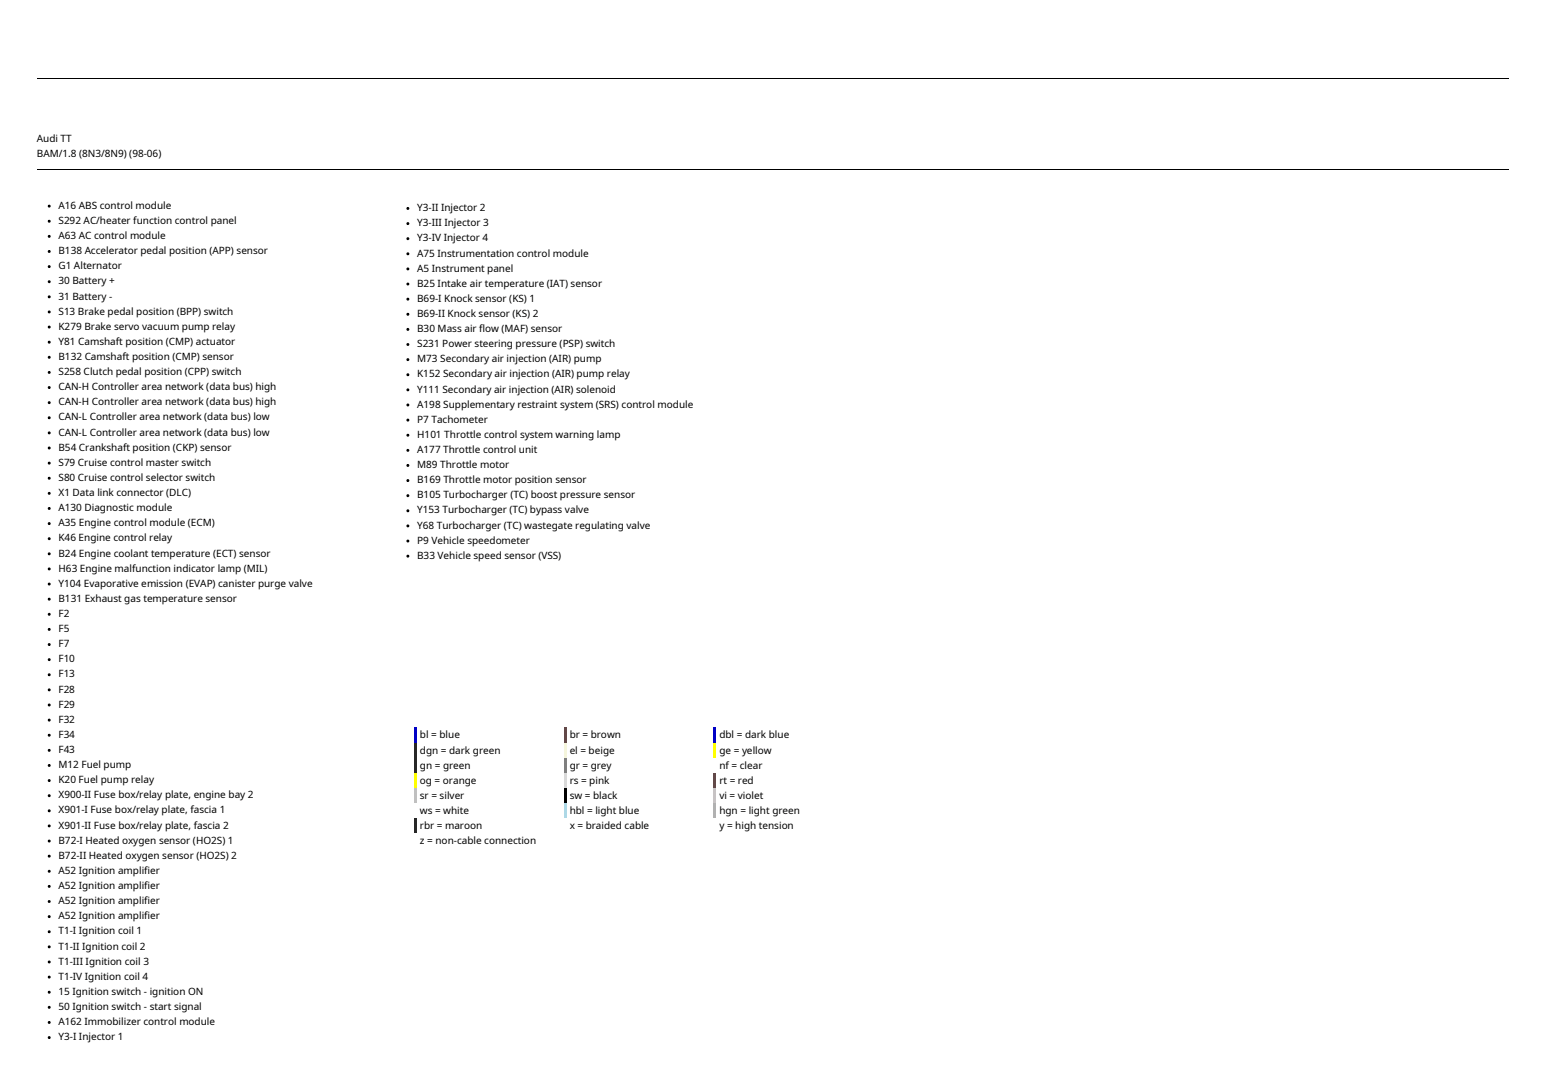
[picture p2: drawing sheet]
<svg xmlns="http://www.w3.org/2000/svg" width="420mm" height="297mm" viewBox="0 0 420 297" stroke-linecap="round" stroke-linejoin="round" font-family="sans-serif">
<defs><g id="words">
<g font-size="2.7">
<text x="10" y="38.6">Audi TT</text>
<text x="10" y="42.7">BAM/1.8 (8N3/8N9) (98-06)</text>
<text x="15.9" y="56.8">A16 ABS control module</text>
<text x="113.5" y="57.4">Y3-II Injector 2</text>
<text x="15.9" y="60.9">S292 AC/heater function control panel</text>
<text x="15.9" y="65">A63 AC control module</text>
<text x="113.5" y="61.5">Y3-III Injector 3</text>
<text x="113.5" y="65.6">Y3-IV Injector 4</text>
<text x="15.9" y="69.1">B138 Accelerator pedal position (APP) sensor</text>
<text x="113.5" y="69.8">A75 Instrumentation control module</text>
<text x="15.9" y="73.2">G1 Alternator</text>
<text x="15.9" y="77.4">30 Battery +</text>
<text x="113.5" y="73.9">A5 Instrument panel</text>
<text x="113.5" y="78">B25 Intake air temperature (IAT) sensor</text>
<text x="15.9" y="81.5">31 Battery -</text>
<text x="113.5" y="82.1">B69-I Knock sensor (KS) 1</text>
<text x="15.9" y="85.6">S13 Brake pedal position (BPP) switch</text>
<text x="15.9" y="89.7">K279 Brake servo vacuum pump relay</text>
<text x="113.5" y="86.2">B69-II Knock sensor (KS) 2</text>
<text x="15.9" y="93.8">Y81 Camshaft position (CMP) actuator</text>
<text x="113.5" y="90.3">B30 Mass air f</text>
<text x="113.5" y="94.4">S231 Power steering pressure (PSP) switch</text>
<text x="130.3" y="90.3">low (MAF) sensor</text>
<text x="15.9" y="97.9">B132 Camshaft position (CMP) sensor</text>
<text x="113.5" y="98.5">M73 Secondary air injection (AIR) pump</text>
<text x="15.9" y="102">S258 Clutch pedal position (CPP) switch</text>
<text x="15.9" y="106.1">CAN-H Controller area network (data bus) high</text>
<text x="113.5" y="102.7">K152 Secondary air injection (AIR) pump relay</text>
<text x="113.5" y="106.8">Y111 Secondary air injection (AIR) solenoid</text>
<text x="15.9" y="110.3">CAN-H Controller area network (data bus) high</text>
<text x="113.5" y="110.9">A198 Supplementary restraint system (SRS) control module</text>
<text x="15.9" y="114.4">CAN-L Controller area network (data bus) low</text>
<text x="15.9" y="118.5">CAN-L Controller area network (data bus) low</text>
<text x="113.5" y="115">P7 Tachometer</text>
<text x="113.5" y="119.1">H101 Throttle control system warning lamp</text>
<text x="15.9" y="122.6">B54 Crankshaft position (CKP) sensor</text>
<text x="113.5" y="123.2">A177 Throttle control unit</text>
<text x="15.9" y="126.7">S79 Cruise control master switch</text>
<text x="15.9" y="130.8">S80 Cruise control selector switch</text>
<text x="113.5" y="127.3">M89 Throttle motor</text>
<text x="113.5" y="131.4">B169 Throttle motor position sensor</text>
<text x="15.9" y="134.9">X1 Data link connector (DLC)</text>
<text x="113.5" y="135.5">B105 Turbocharger (TC) boost pressure sensor</text>
<text x="15.9" y="139">A130 Diagnostic module</text>
<text x="15.9" y="143.1">A35 Engine control module (ECM)</text>
<text x="113.5" y="139.7">Y153 Turbocharger (TC) bypass valve</text>
<text x="113.5" y="143.8">Y68 Turbocharger (TC) wastegate regulating valve</text>
<text x="15.9" y="147.3">K46 Engine control relay</text>
<text x="113.5" y="147.9">P9 Vehicle speedometer</text>
<text x="15.9" y="151.4">B24 Engine coolant temperature (ECT) sensor</text>
<text x="15.9" y="155.5">H63 Engine malfunction indicator lamp (MIL)</text>
<text x="113.5" y="152">B33 Vehicle speed sensor (VSS)</text>
<text x="15.9" y="159.6">Y104 Evaporative emission (EVAP) canister purge valve</text>
<text x="15.9" y="163.7">B131 Exhaust gas temperature sensor</text>
<text x="15.9" y="167.8">F2</text>
<text x="15.9" y="171.9">F5</text>
<text x="15.9" y="176">F7</text>
<text x="15.9" y="180.1">F10</text>
<text x="15.9" y="184.3">F13</text>
<text x="15.9" y="188.4">F28</text>
<text x="15.9" y="192.5">F29</text>
<text x="15.9" y="196.6">F32</text>
<text x="15.9" y="200.7">F34</text>
<text x="114.2" y="200.9">bl = blue</text>
<text x="154.9" y="200.9">br = brown</text>
<text x="195.7" y="200.9">dbl = dark blue</text>
<text x="15.9" y="204.8">F43</text>
<text x="15.9" y="208.9">M12 Fuel pump</text>
<text x="114.2" y="205">dgn = dark green</text>
<text x="114.2" y="209.1">gn = green</text>
<text x="154.9" y="205">el = beige</text>
<text x="154.9" y="209.1">gr = grey</text>
<text x="195.7" y="205">ge = yellow</text>
<text x="195.7" y="209.1">nf = clear</text>
<text x="15.9" y="213">K20 Fuel pump relay</text>
<text x="114.2" y="213.2">og = orange</text>
<text x="154.9" y="213.2">rs = pink</text>
<text x="195.7" y="213.2">rt = red</text>
<text x="15.9" y="217.1">X900-II Fuse box/relay plate, engine bay 2</text>
<text x="15.9" y="221.3">X901-I Fuse box/relay plate, fascia 1</text>
<text x="114.2" y="217.3">sr = silver</text>
<text x="114.2" y="221.4">ws = white</text>
<text x="154.9" y="217.3">sw = black</text>
<text x="154.9" y="221.4">hbl = light blue</text>
<text x="195.7" y="217.3">vi = violet</text>
<text x="195.7" y="221.4">hgn = light green</text>
<text x="15.9" y="225.4">X901-II Fuse box/relay plate, fascia 2</text>
<text x="114.2" y="225.5">rbr = maroon</text>
<text x="154.9" y="225.5">x = braided cable</text>
<text x="195.7" y="225.5">y = high tension</text>
<text x="15.9" y="229.5">B72-I Heated oxygen sensor (HO2S) 1</text>
<text x="15.9" y="233.6">B72-II Heated oxygen sensor (HO2S) 2</text>
<text x="114.2" y="229.6">z = non-cable connection</text>
<text x="15.9" y="237.7">A52 Ignition amplif</text>
<text x="39.2" y="237.7">ier</text>
<text x="15.9" y="241.8">A52 Ignition amplif</text>
<text x="15.9" y="245.9">A52 Ignition amplif</text>
<text x="39.2" y="241.8">ier</text>
<text x="39.2" y="245.9">ier</text>
<text x="15.9" y="250">A52 Ignition amplif</text>
<text x="39.2" y="250">ier</text>
<text x="15.9" y="254.2">T1-I Ignition coil 1</text>
<text x="15.9" y="258.3">T1-II Ignition coil 2</text>
<text x="15.9" y="262.4">T1-III Ignition coil 3</text>
<text x="15.9" y="266.5">T1-IV Ignition coil 4</text>
<text x="15.9" y="270.6">15 Ignition switch - ignition ON</text>
<text x="15.9" y="274.7">50 Ignition switch - start signal</text>
<text x="15.9" y="278.8">A162 Immobilizer control module</text>
<text x="15.9" y="282.9">Y3-I Injector 1</text>
</g>
</g></defs>
<path d="M10 21.3h400.3M10 46h400.3" fill="none" stroke="#000" stroke-width=".27"/>
<g fill="#000">
<circle cx="13.4" cy="56.1" r=".4"/>
<circle cx="110.9" cy="56.7" r=".4"/>
<circle cx="13.4" cy="68.4" r=".4"/>
<circle cx="13.4" cy="64.3" r=".4"/>
<circle cx="13.4" cy="76.6" r=".4"/>
<circle cx="13.4" cy="72.5" r=".4"/>
<circle cx="13.4" cy="60.2" r=".4"/>
<circle cx="110.9" cy="64.9" r=".4"/>
<circle cx="110.9" cy="60.8" r=".4"/>
<circle cx="110.9" cy="69" r=".4"/>
<circle cx="110.9" cy="73.1" r=".4"/>
<circle cx="110.9" cy="77.2" r=".39"/>
<circle cx="13.4" cy="97.2" r=".4"/>
<circle cx="13.4" cy="93.1" r=".4"/>
<circle cx="13.4" cy="80.7" r=".4"/>
<circle cx="13.4" cy="84.8" r=".4"/>
<circle cx="13.4" cy="89" r=".4"/>
<circle cx="110.9" cy="85.5" r=".4"/>
<circle cx="110.9" cy="89.6" r=".4"/>
<circle cx="110.9" cy="93.7" r=".4"/>
<circle cx="110.9" cy="97.8" r=".4"/>
<circle cx="110.9" cy="81.4" r=".4"/>
<circle cx="13.4" cy="101.3" r=".4"/>
<circle cx="13.4" cy="117.7" r=".4"/>
<circle cx="13.4" cy="109.5" r=".4"/>
<circle cx="13.4" cy="105.4" r=".4"/>
<circle cx="13.4" cy="113.6" r=".4"/>
<circle cx="110.9" cy="114.3" r=".4"/>
<circle cx="110.9" cy="110.2" r=".4"/>
<circle cx="110.9" cy="118.4" r=".4"/>
<circle cx="110.9" cy="101.9" r=".4"/>
<circle cx="110.9" cy="106" r=".39"/>
<circle cx="13.4" cy="121.9" r=".4"/>
<circle cx="13.4" cy="126" r=".4"/>
<circle cx="13.4" cy="130.1" r=".4"/>
<circle cx="13.4" cy="138.3" r=".4"/>
<circle cx="13.4" cy="134.2" r=".39"/>
<circle cx="110.9" cy="134.8" r=".4"/>
<circle cx="110.9" cy="138.9" r=".4"/>
<circle cx="110.9" cy="126.6" r=".4"/>
<circle cx="110.9" cy="130.7" r=".4"/>
<circle cx="110.9" cy="122.5" r=".39"/>
<circle cx="13.4" cy="142.4" r=".4"/>
<circle cx="13.4" cy="146.5" r=".4"/>
<circle cx="13.4" cy="150.6" r=".4"/>
<circle cx="13.4" cy="154.7" r=".4"/>
<circle cx="13.4" cy="158.9" r=".4"/>
<circle cx="110.9" cy="143" r=".4"/>
<circle cx="110.9" cy="147.2" r=".4"/>
<circle cx="110.9" cy="151.3" r=".4"/>
<circle cx="13.4" cy="171.2" r=".4"/>
<circle cx="13.4" cy="167.1" r=".4"/>
<circle cx="13.4" cy="175.3" r=".4"/>
<circle cx="13.4" cy="163" r=".39"/>
<circle cx="13.4" cy="179.4" r=".39"/>
<circle cx="13.4" cy="195.9" r=".4"/>
<circle cx="13.4" cy="191.8" r=".4"/>
<circle cx="13.4" cy="200" r=".4"/>
<circle cx="13.4" cy="183.5" r=".4"/>
<circle cx="13.4" cy="187.6" r=".4"/>
<circle cx="13.4" cy="216.4" r=".4"/>
<circle cx="13.4" cy="204.1" r=".4"/>
<circle cx="13.4" cy="212.3" r=".4"/>
<circle cx="13.4" cy="208.2" r=".39"/>
<circle cx="13.4" cy="220.5" r=".4"/>
<circle cx="13.4" cy="228.8" r=".4"/>
<circle cx="13.4" cy="237" r=".4"/>
<circle cx="13.4" cy="232.9" r=".4"/>
<circle cx="13.4" cy="224.6" r=".4"/>
<circle cx="13.4" cy="245.2" r=".4"/>
<circle cx="13.4" cy="241.1" r=".4"/>
<circle cx="13.4" cy="249.3" r=".4"/>
<circle cx="13.4" cy="253.4" r=".4"/>
<circle cx="13.4" cy="257.5" r=".4"/>
<circle cx="13.4" cy="274" r=".4"/>
<circle cx="13.4" cy="278.1" r=".4"/>
<circle cx="13.4" cy="261.6" r=".4"/>
<circle cx="13.4" cy="269.9" r=".4"/>
<circle cx="13.4" cy="265.8" r=".4"/>
<circle cx="13.4" cy="282.2" r=".4"/>
</g>
<path d="M112.7 198h.5v4.1h-.5z" fill-rule="evenodd" fill="#00f"/>
<path d="M153.4 198h.6v4.1h-.6z" fill-rule="evenodd" fill="#a52a2a"/>
<path d="M194.1 198h.6v4.1h-.6z" fill-rule="evenodd" fill="#00008b"/>
<path d="M112.7 202.1h.5v4.1h-.5z" fill-rule="evenodd" fill="#006400"/>
<path d="M153.4 202.1h.6v4.1h-.6z" fill-rule="evenodd" fill="#f5f5dc"/>
<path d="M194.1 202.1h.6v4.1h-.6z" fill-rule="evenodd" fill="#ff0"/>
<path d="M112.7 206.2h.5v4.1h-.5z" fill-rule="evenodd" fill="#008000"/>
<path d="M153.4 206.2h.6v4.1h-.6z" fill-rule="evenodd" fill="#808080"/>
<path d="M194.1 206.2h.6v4.1h-.6z" fill-rule="evenodd" fill="#fff"/>
<path d="M112.7 210.3h.5v4.1h-.5z" fill-rule="evenodd" fill="#ffa500"/>
<path d="M153.4 210.3h.6v4.1h-.6z" fill-rule="evenodd" fill="#ffc0cb"/>
<path d="M194.1 210.3h.6v4.1h-.6z" fill-rule="evenodd" fill="#f00"/>
<path d="M112.7 214.4h.5v4.1h-.5z" fill-rule="evenodd" fill="#c0c0c0"/>
<path d="M153.4 214.4h.6v4.1h-.6z" fill-rule="evenodd" fill="#000"/>
<path d="M194.1 214.4h.6v4.1h-.6z" fill-rule="evenodd" fill="#ee82ee"/>
<path d="M112.7 218.5h.5v4.1h-.5z" fill-rule="evenodd" fill="#fff"/>
<path d="M153.4 218.5h.6v4.1h-.6z" fill-rule="evenodd" fill="#add8e6"/>
<path d="M194.1 218.5h.6v4.1h-.6z" fill-rule="evenodd" fill="#90ee90"/>
<path d="M112.7 222.6h.5v4.2h-.5z" fill-rule="evenodd" fill="#800000"/>
<g fill="#fff">
<path d="M153.4 222.6h.6v4.2h-.6z" fill-rule="evenodd"/>
<path d="M194.1 222.6h.6v4.2h-.6z" fill-rule="evenodd"/>
<path d="M112.7 226.7h.5v4.2h-.5z" fill-rule="evenodd"/>
</g>
<use href="#words"/>
</svg>
